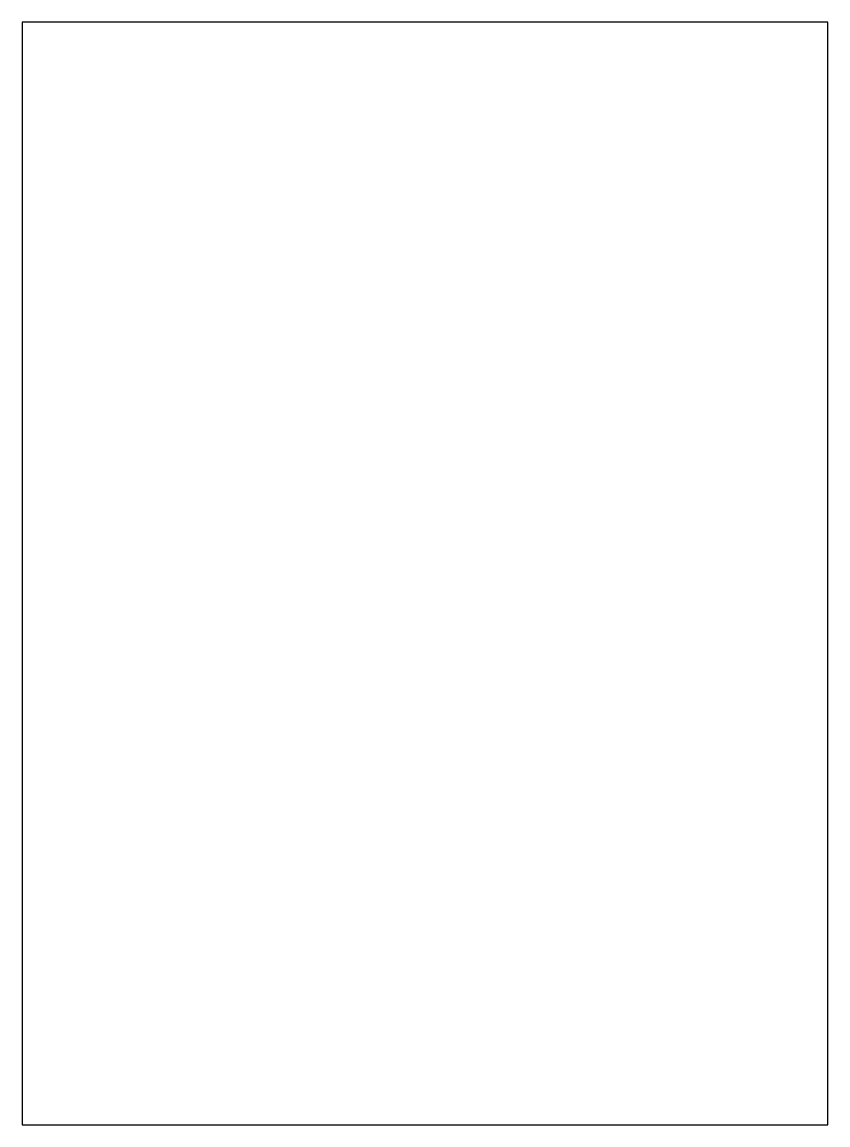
# Model space of a CAD drawing. Header units: millimetres. Extents: x 0 to 365, y 0 to 500.
import ezdxf

# ---------------------------------------------------------------- set-up
doc = ezdxf.new("R2010")
doc.units = ezdxf.units.MM
doc.layers.add('OBRYS', color=7, linetype='Continuous')

msp = doc.modelspace()

# ---------------------------------------------------------------- linework, layer by layer
at = {"layer": 'OBRYS'}
msp.add_lwpolyline([(0, 0), (365.2, 0), (365.2, 500), (0, 500)], close=True, dxfattribs=at)

doc.saveas('drawing.dxf')
